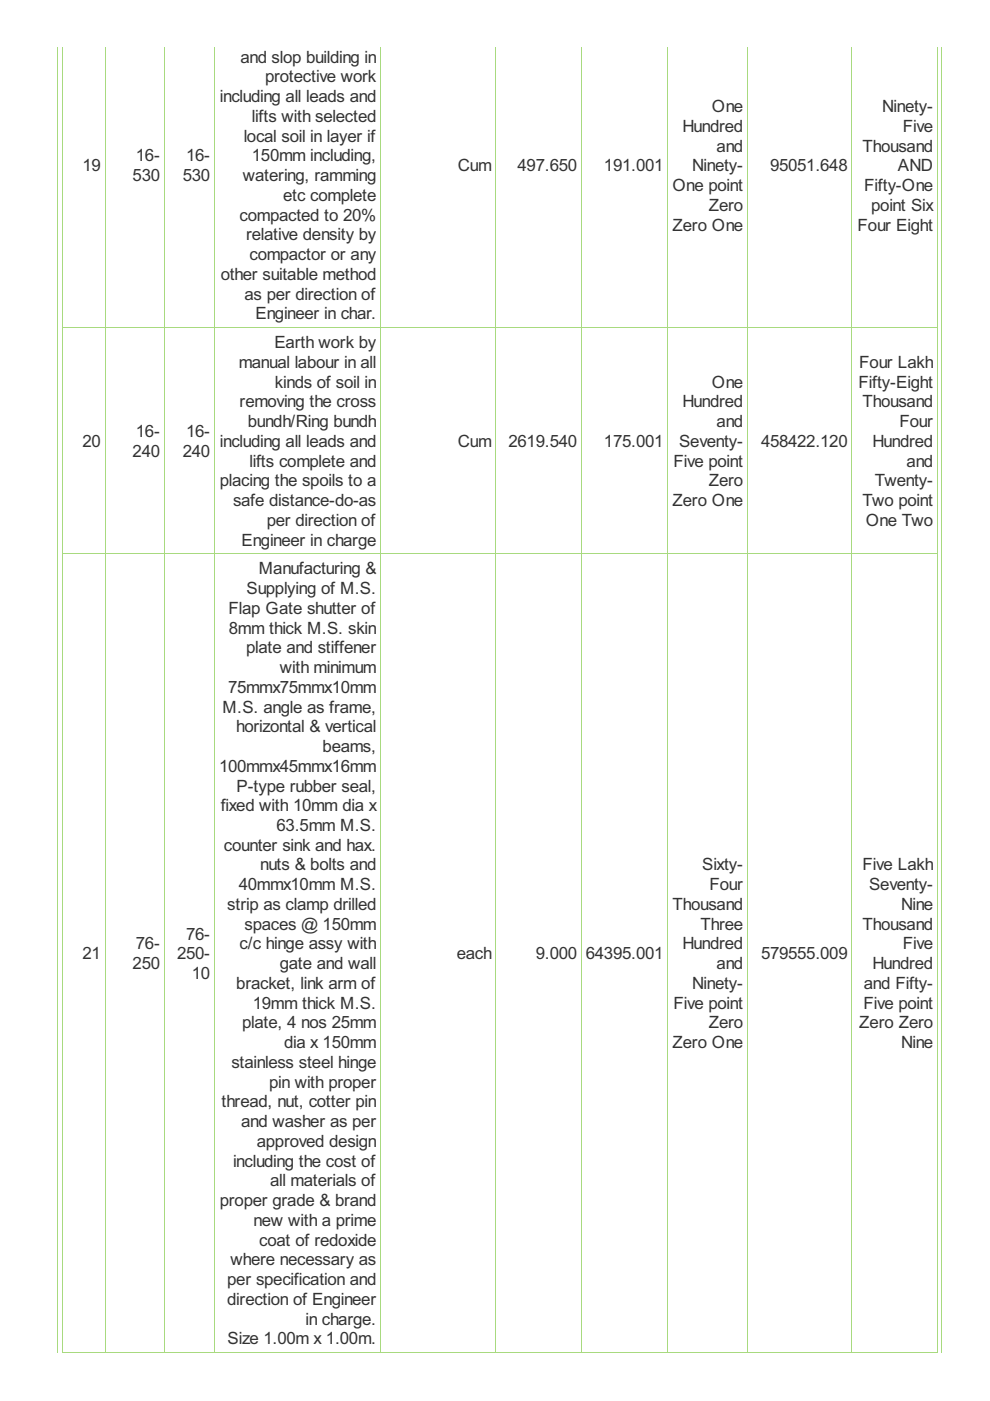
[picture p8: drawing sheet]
<svg xmlns="http://www.w3.org/2000/svg" width="210mm" height="297mm" viewBox="0 0 210 297" stroke-linecap="round" stroke-linejoin="round" font-family="sans-serif">
<defs><g id="words">
<g font-size="4" fill="#333">
<text x="51" y="13.3">and slop building in</text>
<text x="56.2" y="17.5">protective work</text>
<text x="46.6" y="21.7">including all leads and</text>
<text x="151" y="23.8">One</text>
<text x="187.1" y="23.8">Ninety-</text>
<text x="53.4" y="25.9">lifts with selected</text>
<text x="144.7" y="28">Hundred</text>
<text x="191.4" y="28">Five</text>
<text x="28.8" y="34.2">16-</text>
<text x="39.5" y="34.2">16-</text>
<text x="51.7" y="30">local soil in layer if</text>
<text x="53.4" y="34.2">150mm including,</text>
<text x="151.9" y="32.1">and</text>
<text x="182.9" y="32.1">Thousand</text>
<text x="17.5" y="36.3">19</text>
<text x="28.1" y="38.4">530</text>
<text x="38.8" y="38.4">530</text>
<text x="51.5" y="38.4">watering, ramming</text>
<text x="97.1" y="36.3">Cum</text>
<text x="109.7" y="36.3">497.650</text>
<text x="128.1" y="36.3">191.001</text>
<text x="142.6" y="40.5">One point</text>
<text x="146.8" y="36.3">Ninety-</text>
<text x="163.3" y="36.3">95051.648</text>
<text x="183.2" y="40.5">Fifty-One</text>
<text x="190.4" y="36.3">AND</text>
<text x="50.8" y="46.8">compacted to 20%</text>
<text x="60" y="42.6">etc complete</text>
<text x="150.3" y="44.7">Zero</text>
<text x="184.7" y="44.7">point Six</text>
<text x="52.2" y="51">relative density by</text>
<text x="142.6" y="48.9">Zero One</text>
<text x="181.8" y="48.9">Four Eight</text>
<text x="46.8" y="59.3">other suitable method</text>
<text x="52.9" y="55.2">compactor or any</text>
<text x="51.8" y="63.5">as per direction of</text>
<text x="54.2" y="67.7">Engineer in char.</text>
<text x="58.2" y="73.8">Earth work by</text>
<text x="50.6" y="78">manual labour in all</text>
<text x="58.3" y="82.2">kinds of soil in</text>
<text x="151" y="82.2">One</text>
<text x="182" y="82.2">Fifty-Eight</text>
<text x="182.2" y="78">Four Lakh</text>
<text x="50.8" y="86.4">removing the cross</text>
<text x="144.7" y="86.4">Hundred</text>
<text x="182.9" y="86.4">Thousand</text>
<text x="17.5" y="94.7">20</text>
<text x="28.8" y="92.7">16-</text>
<text x="39.5" y="92.7">16-</text>
<text x="46.6" y="94.7">including all leads and</text>
<text x="52.5" y="90.6">bundh/Ring bundh</text>
<text x="97.1" y="94.7">Cum</text>
<text x="107.8" y="94.7">2619.540</text>
<text x="128.1" y="94.7">175.001</text>
<text x="144" y="94.7">Seventy-</text>
<text x="151.9" y="90.6">and</text>
<text x="161.4" y="94.7">458422.120</text>
<text x="185" y="94.7">Hundred</text>
<text x="190.7" y="90.6">Four</text>
<text x="28.1" y="96.8">240</text>
<text x="38.8" y="96.8">240</text>
<text x="52.9" y="98.9">lifts complete and</text>
<text x="142.8" y="98.9">Five point</text>
<text x="192.2" y="98.9">and</text>
<text x="46.6" y="103.1">placing the spoils to a</text>
<text x="49.4" y="107.3">safe distance-do-as</text>
<text x="142.6" y="107.3">Zero One</text>
<text x="150.3" y="103.1">Zero</text>
<text x="182.9" y="107.3">Two point</text>
<text x="185.5" y="103.1">Twenty-</text>
<text x="56.6" y="111.5">per direction of</text>
<text x="183.6" y="111.5">One Two</text>
<text x="51.2" y="115.7">Engineer in charge</text>
<text x="52.3" y="126">Supplying of M.S.</text>
<text x="54.9" y="121.8">Manufacturing &amp;</text>
<text x="48.4" y="130.1">Flap Gate shutter of</text>
<text x="48.5" y="134.3">8mm thick M.S. skin</text>
<text x="52.2" y="138.5">plate and stiffener</text>
<text x="59.3" y="142.7">with minimum</text>
<text x="48.4" y="146.9">75mmx75mmx10mm</text>
<text x="47.2" y="151.1">M.S. angle as frame,</text>
<text x="50.1" y="155.3">horizontal &amp; vertical</text>
<text x="68.4" y="159.4">beams,</text>
<text x="46.4" y="163.6">100mmx45mmx16mm</text>
<text x="50.2" y="167.8">P-type rubber seal,</text>
<text x="46.8" y="172">fixed with 10mm dia x</text>
<text x="58.6" y="176.2">63.5mm M.S.</text>
<text x="47.5" y="180.4">counter sink and hax.</text>
<text x="55.2" y="184.6">nuts &amp; bolts and</text>
<text x="148.9" y="184.6">Sixty-</text>
<text x="182.9" y="184.6">Five Lakh</text>
<text x="50.6" y="188.7">40mmx10mm M.S.</text>
<text x="150.4" y="188.7">Four</text>
<text x="184.3" y="188.7">Seventy-</text>
<text x="48.2" y="192.9">strip as clamp drilled</text>
<text x="51.8" y="197.1">spaces @ 150mm</text>
<text x="142.6" y="192.9">Thousand</text>
<text x="148.5" y="197.1">Three</text>
<text x="182.9" y="197.1">Thousand</text>
<text x="191.1" y="192.9">Nine</text>
<text x="17.5" y="203.4">21</text>
<text x="28.8" y="201.3">76-</text>
<text x="37.5" y="203.4">250-</text>
<text x="39.5" y="199.2">76-</text>
<text x="50.8" y="201.3">c/c hinge assy with</text>
<text x="96.8" y="203.4">each</text>
<text x="113.6" y="203.4">9.000</text>
<text x="124.2" y="203.4">64395.001</text>
<text x="144.7" y="201.3">Hundred</text>
<text x="161.4" y="203.4">579555.009</text>
<text x="191.4" y="201.3">Five</text>
<text x="28.1" y="205.5">250</text>
<text x="40.7" y="207.6">10</text>
<text x="50.1" y="209.7">bracket, link arm of</text>
<text x="59.3" y="205.5">gate and wall</text>
<text x="146.8" y="209.7">Ninety-</text>
<text x="151.9" y="205.5">and</text>
<text x="183.2" y="209.7">and Fifty-</text>
<text x="185" y="205.5">Hundred</text>
<text x="53.6" y="213.9">19mm thick M.S.</text>
<text x="142.8" y="213.9">Five point</text>
<text x="183" y="213.9">Five point</text>
<text x="51.3" y="218">plate, 4 nos 25mm</text>
<text x="150.3" y="218">Zero</text>
<text x="182.2" y="218">Zero Zero</text>
<text x="49.1" y="226.4">stainless steel hinge</text>
<text x="60.2" y="222.2">dia x 150mm</text>
<text x="142.6" y="222.2">Zero One</text>
<text x="191.1" y="222.2">Nine</text>
<text x="57.1" y="230.6">pin with proper</text>
<text x="47" y="234.8">thread, nut, cotter pin</text>
<text x="51.1" y="239">and washer as per</text>
<text x="54.5" y="243.2">approved design</text>
<text x="49.4" y="247.3">including the cost of</text>
<text x="57.3" y="251.5">all materials of</text>
<text x="46.6" y="255.7">proper grade &amp; brand</text>
<text x="53.8" y="259.9">new with a prime</text>
<text x="48.9" y="268.3">where necessary as</text>
<text x="55" y="264.1">coat of redoxide</text>
<text x="48.2" y="272.4">per specification and</text>
<text x="48.2" y="276.6">direction of Engineer</text>
<text x="64.7" y="280.8">in charge.</text>
<text x="48.2" y="285">Size 1.00m x 1.00m.</text>
</g>
</g></defs>
<g fill="none" stroke="#a8da7f" stroke-width=".21">
<path d="M13.2 9.9v276.9M22.3 9.9v276.9M34.8 9.9v276.9M45.5 9.9v276.9M80.7 9.9v276.9M105.1 9.9v276.9M123.3 9.9v276.9M141.6 9.9v276.9M158.5 9.9v276.9M180.6 9.9v276.9M198.8 9.9v276.9M13.1 69.4h185.8"/>
<path d="M13.1 117.3h185.8M13.1 286.7h185.8"/>
</g>
<g fill="#a8da7f">
<path d="M13.1 286.6h.2v.2h-.2z"/>
<path d="M22.2 286.6h.2v.2h-.2z"/>
</g>
<path d="M22.2 286.7h12.7" fill="none" stroke="#a8da7f" stroke-width=".21"/>
<g fill="#a8da7f">
<path d="M22.2 286.6h.2v.2h-.2z"/>
<path d="M34.8 286.6h.1v.2h-.1z"/>
</g>
<path d="M34.8 286.7h10.8" fill="none" stroke="#a8da7f" stroke-width=".21"/>
<g fill="#a8da7f">
<path d="M34.8 286.6h.1v.2h-.1z"/>
<path d="M45.4 286.6h.2v.2h-.2z"/>
</g>
<path d="M45.4 286.7h35.4" fill="none" stroke="#a8da7f" stroke-width=".21"/>
<g fill="#a8da7f">
<path d="M45.4 286.6h.2v.2h-.2z"/>
<path d="M80.6 286.6h.2v.2h-.2z"/>
</g>
<path d="M80.6 286.7h24.6" fill="none" stroke="#a8da7f" stroke-width=".21"/>
<g fill="#a8da7f">
<path d="M80.6 286.6h.2v.2h-.2z"/>
<path d="M105 286.6h.2v.2h-.2z"/>
</g>
<path d="M105 286.7h18.3" fill="none" stroke="#a8da7f" stroke-width=".21"/>
<g fill="#a8da7f">
<path d="M105 286.6h.2v.2h-.2z"/>
<path d="M123.2 286.6h.1v.2h-.1z"/>
</g>
<path d="M123.2 286.7h18.5" fill="none" stroke="#a8da7f" stroke-width=".21"/>
<g fill="#a8da7f">
<path d="M123.2 286.6h.1v.2h-.1z"/>
<path d="M141.5 286.6h.2v.2h-.2z"/>
</g>
<path d="M141.5 286.7h17.1" fill="none" stroke="#a8da7f" stroke-width=".21"/>
<g fill="#a8da7f">
<path d="M141.5 286.6h.2v.2h-.2z"/>
<path d="M158.4 286.6h.2v.2h-.2z"/>
</g>
<path d="M158.4 286.7h22.3" fill="none" stroke="#a8da7f" stroke-width=".21"/>
<g fill="#a8da7f">
<path d="M158.4 286.6h.2v.2h-.2z"/>
<path d="M180.5 286.6h.2v.2h-.2z"/>
</g>
<path d="M180.5 286.7h18.4" fill="none" stroke="#a8da7f" stroke-width=".21"/>
<g fill="#a8da7f">
<path d="M180.5 286.6h.2v.2h-.2z"/>
<path d="M198.7 286.6h.2v.2h-.2z"/>
</g>
<path d="M12.2 9.9v276.9M199.6 9.9v276.9" fill="none" stroke="#a8da7f" stroke-width=".21"/>
<use href="#words"/>
</svg>
